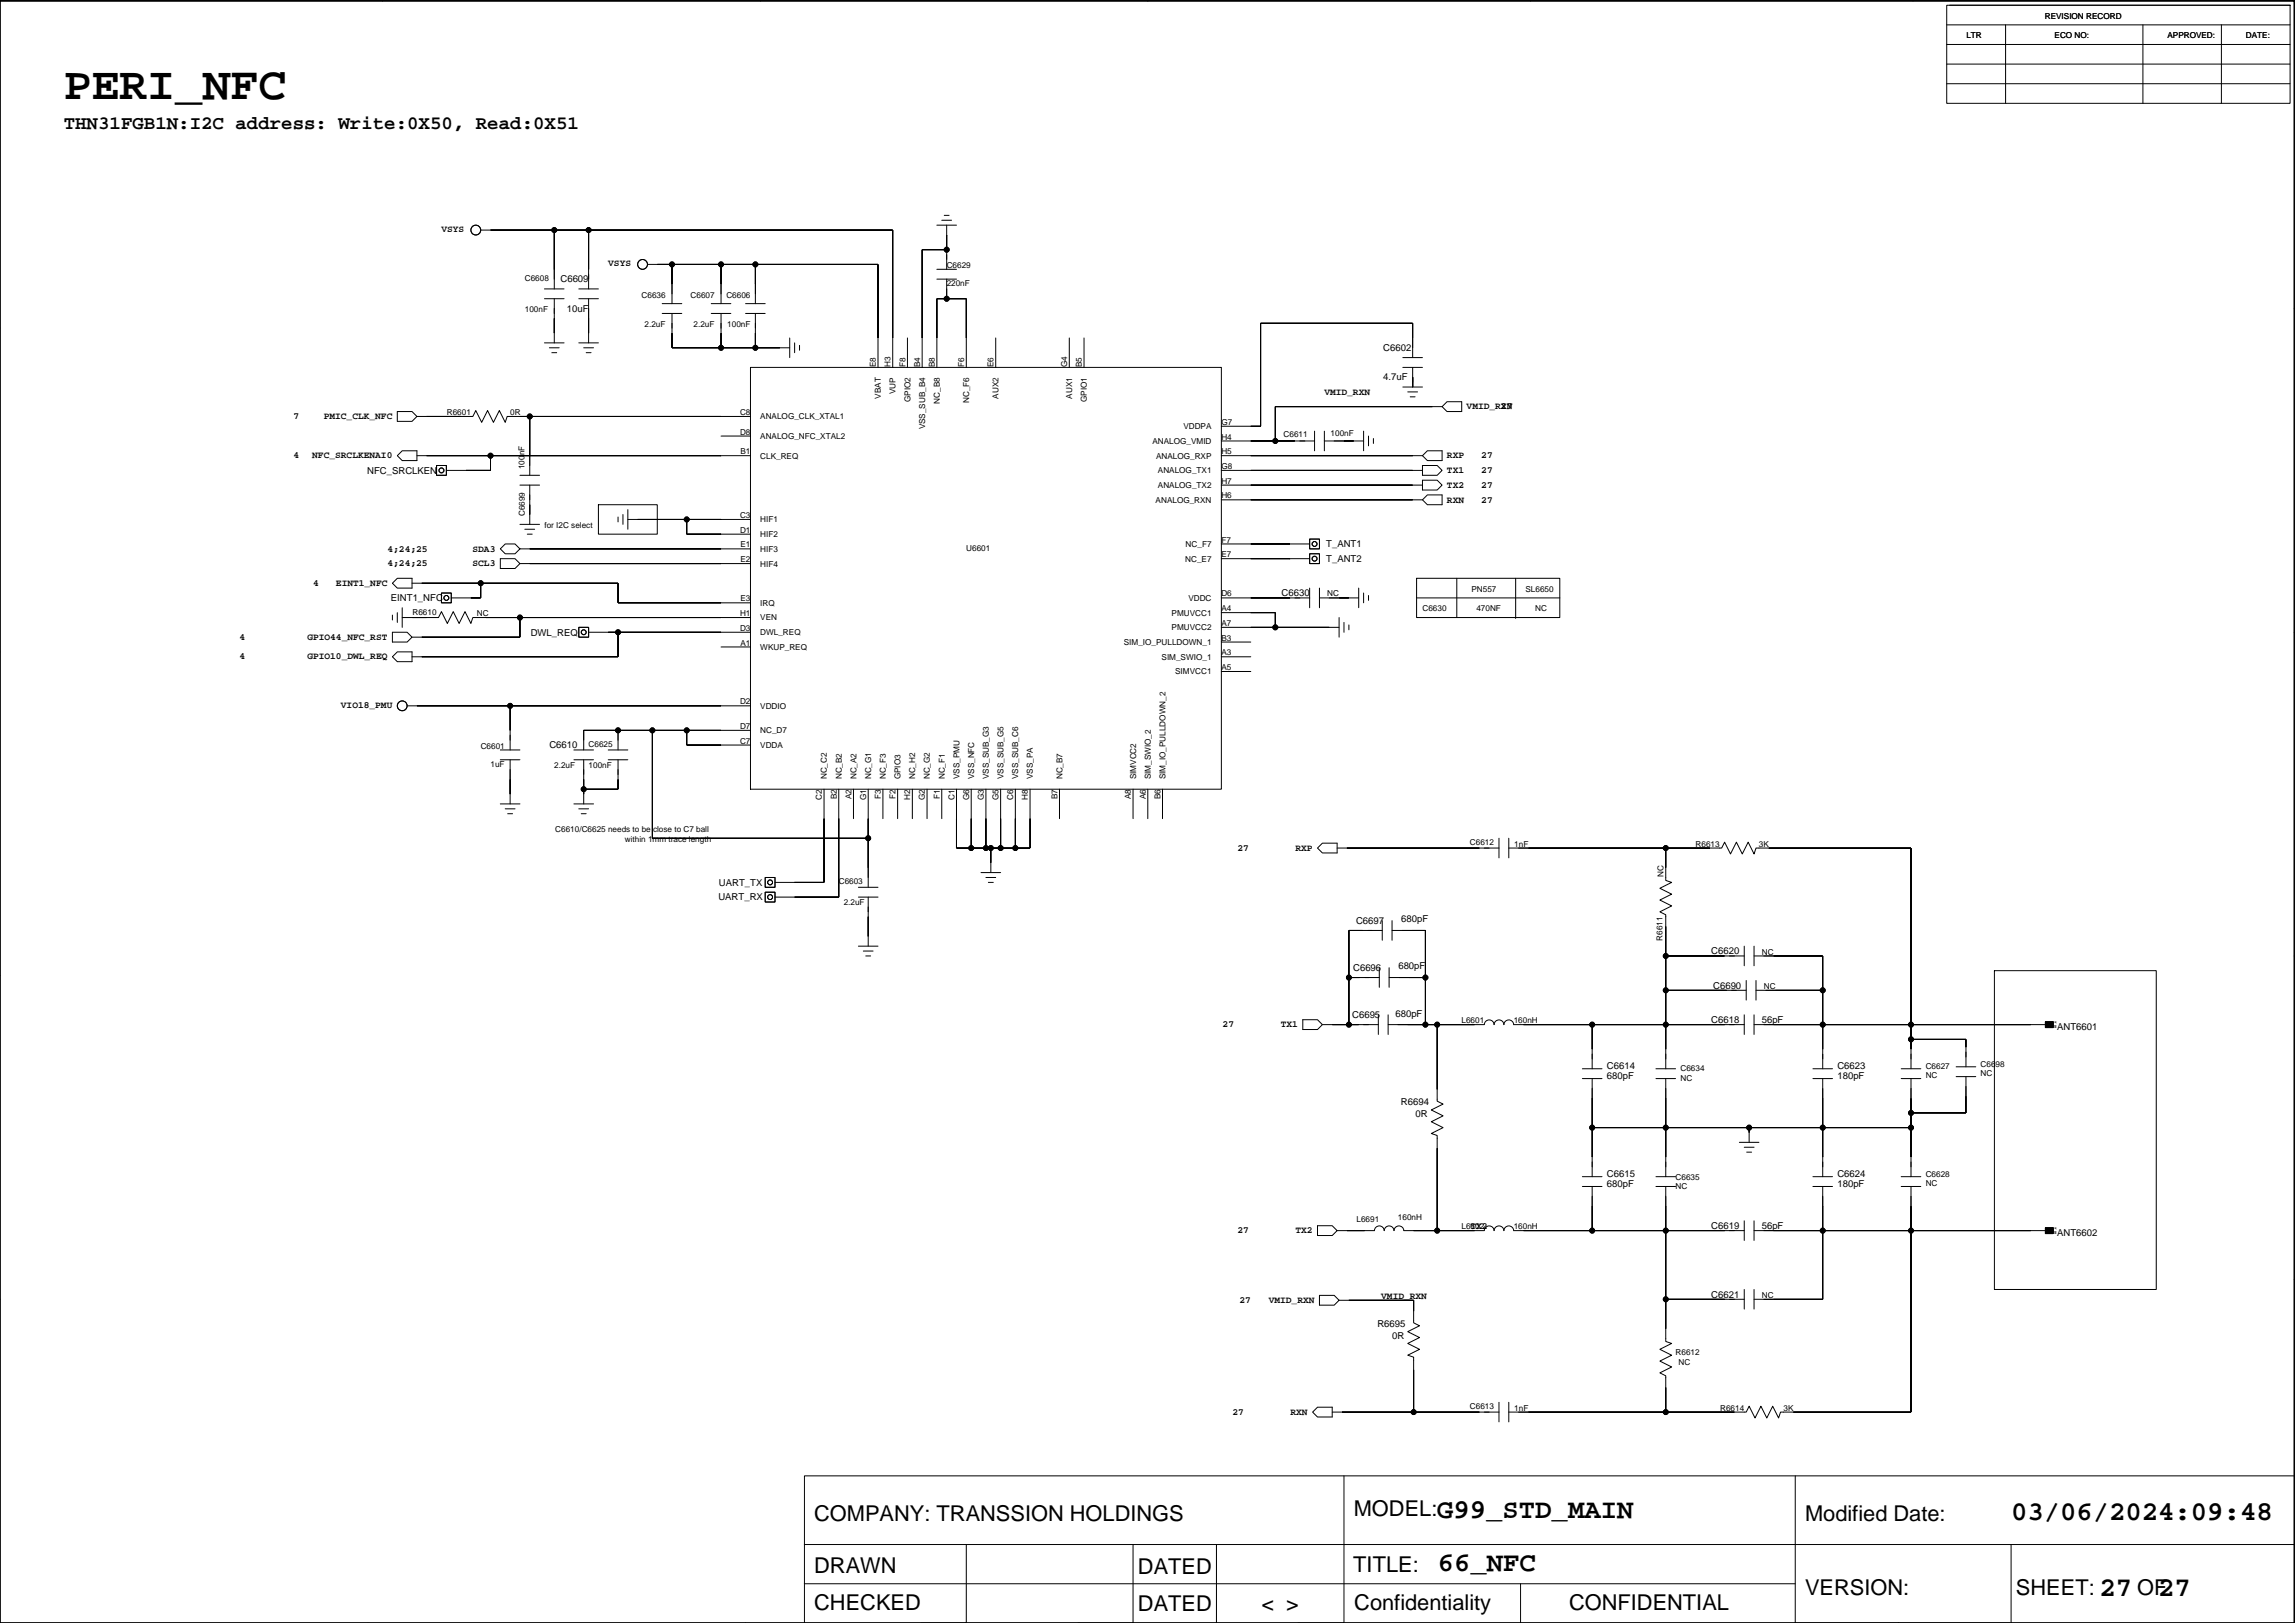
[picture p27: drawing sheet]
<svg xmlns="http://www.w3.org/2000/svg" width="594mm" height="420mm" viewBox="0 0 594 420" stroke-linecap="round" stroke-linejoin="round" font-family="sans-serif">
<defs><g id="words">
<text font-size="12" x="16.5" y="25.7">PERI_NFC</text>
<g font-size="7.1">
<text x="372" y="392.9">G99_STD_MAIN</text>
<text x="520.6" y="393.5">03/06/2024:09:48</text>
<text x="372.2" y="406.8">66_NFC</text>
<text x="543.4" y="413.3">27</text>
<text x="558.7" y="413.3">27</text>
</g>
<g font-size="5.6">
<text x="210.8" y="393.8">COMPANY: TRANSSION HOLDINGS</text>
<text x="350.4" y="392.5">MODEL:</text>
<text x="467.3" y="393.8">Modified Date:</text>
<text x="210.8" y="407.2">DRAWN</text>
<text x="294.6" y="407.3">DATED</text>
<text x="350.3" y="406.8">TITLE:</text>
<text x="467.3" y="412.8">VERSION:</text>
<text x="521.9" y="412.8">SHEET:</text>
<text x="553.2" y="412.8">OF</text>
<text x="210.8" y="416.9">CHECKED</text>
<text x="294.6" y="417">DATED</text>
<text x="326.5" y="417.1">&lt; &gt;</text>
<text x="350.6" y="416.9">Confidentiality</text>
<text x="406.2" y="416.9">CONFIDENTIAL</text>
</g>
<text font-size="4.9" x="16.5" y="33.3">THN31FGB1N:I2C address: Write:0X50, Read:0X51</text>
<g font-size="3.5">
<text x="50.8" y="-1">6</text>
<text x="144.7" y="-.9">5</text>
<text x="250" y="-1">4</text>
<text x="552.6" y="-.9">1</text>
</g>
<g font-size="2.5">
<text x="114.3" y="60">VSYS</text>
<text x="157.4" y="68.9">VSYS</text>
<text x="145.1" y="73.1">C6609</text>
<text x="146.7" y="80.7">10uF</text>
<text x="358.1" y="90.9">C6602</text>
<text x="358.1" y="98.5">4.7uF</text>
<text x="342.8" y="102.3">VMID_RXN</text>
<text x="379.6" y="106">VMID_RXN</text>
<text x="388.5" y="106">27</text>
<text x="76" y="108.5">7</text>
<text x="83.8" y="108.5">PMIC_CLK_NFC</text>
<text x="76" y="118.7">4</text>
<text x="80.8" y="118.7">NFC_SRCLKENAI0</text>
<text x="374.6" y="118.7">RXP</text>
<text x="383.5" y="118.7">27</text>
<text x="95.1" y="122.6">NFC_SRCLKEN</text>
<text x="374.6" y="122.5">TX1</text>
<text x="383.5" y="122.5">27</text>
<text x="374.6" y="126.3">TX2</text>
<text x="374.6" y="130.1">RXN</text>
<text x="383.5" y="126.3">27</text>
<text x="383.5" y="130.1">27</text>
<text x="100.3" y="142.8">4;24;25</text>
<text x="122.3" y="142.8">SDA3</text>
<text x="343.3" y="141.7">T_ANT1</text>
<text x="100.3" y="146.6">4;24;25</text>
<text x="122.3" y="146.6">SCL3</text>
<text x="343.3" y="145.5">T_ANT2</text>
<text x="81" y="151.7">4</text>
<text x="87" y="151.7">EINT1_NFC</text>
<text x="101.2" y="155.6">EINT1_NFC</text>
<text x="331.7" y="154.4">C6630</text>
<text x="62" y="165.6">4</text>
<text x="79.6" y="165.6">GPIO44_NFC_RST</text>
<text x="137.4" y="164.5">DWL_REQ</text>
<text x="62" y="170.7">4</text>
<text x="79.6" y="170.7">GPIO10_DWL_REQ</text>
<text x="88.2" y="183.2">VIO18_PMU</text>
<text x="142.2" y="193.7">C6610</text>
<text x="320.3" y="220.2">27</text>
<text x="335.3" y="220.2">RXP</text>
<text x="186" y="233.1">UART_RX</text>
<text x="186.1" y="229.3">UART_TX</text>
<text x="351" y="239.2">C6697</text>
<text x="362.7" y="238.7">680pF</text>
<text x="350.3" y="251.4">C6696</text>
<text x="362" y="250.8">680pF</text>
<text x="443" y="247.1">C6620</text>
<text x="443.5" y="255.9">C6690</text>
<text x="350" y="263.6">C6695</text>
<text x="361.2" y="263.3">680pF</text>
<text x="316.5" y="265.9">27</text>
<text x="331.5" y="265.9">TX1</text>
<text x="443" y="264.8">C6618</text>
<text x="456" y="264.8">56pF</text>
<text x="532.5" y="266.7">ANT6601</text>
<text x="416" y="279.3">680pF</text>
<text x="416" y="276.7">C6614</text>
<text x="475.6" y="276.7">C6623</text>
<text x="475.6" y="279.3">180pF</text>
<text x="362.6" y="286.1">R6694</text>
<text x="366.4" y="289.2">0R</text>
<text x="416" y="304.7">C6615</text>
<text x="475.6" y="304.7">C6624</text>
<text x="416" y="307.2">680pF</text>
<text x="475.6" y="307.2">180pF</text>
<text x="320.3" y="319.3">27</text>
<text x="335.3" y="319.3">TX2</text>
<text x="380.7" y="318.1">TX2</text>
<text x="443" y="318.2">C6619</text>
<text x="456" y="318.1">56pF</text>
<text x="532.5" y="320.1">ANT6602</text>
<text x="443" y="335.9">C6621</text>
<text x="320.8" y="337.3">27</text>
<text x="328.4" y="337.3">VMID_RXN</text>
<text x="357.6" y="336.2">VMID_RXN</text>
<text x="356.5" y="343.5">R6695</text>
<text x="360.3" y="346.6">0R</text>
<text x="319" y="366.3">27</text>
<text x="334.1" y="366.3">RXN</text>
</g>
<g font-size="2.1">
<text x="529.3" y="4.8">REVISION RECORD</text>
<text x="509" y="9.9">LTR</text>
<text x="531.9" y="9.9">ECO NO:</text>
<text x="561.1" y="9.9">APPROVED:</text>
<text x="581.4" y="9.9">DATE:</text>
<text x="245.1" y="69.3">C6629</text>
<text x="135.9" y="72.8">C6608</text>
<text x="166.1" y="77.1">C6636</text>
<text x="178.8" y="77.1">C6607</text>
<text x="188" y="77.1">C6606</text>
<text x="245.1" y="74.1">220nF</text>
<text x="135.9" y="80.8">100nF</text>
<text x="166.8" y="84.5">2.2uF</text>
<text x="179.5" y="84.5">2.2uF</text>
<text x="188.3" y="84.5">100nF</text>
<text x="226.7" y="95.1" transform="rotate(-90 226.7 95.1)">E8</text>
<text x="230.5" y="95.1" transform="rotate(-90 230.5 95.1)">H3</text>
<text x="234.4" y="95.1" transform="rotate(-90 234.4 95.1)">F8</text>
<text x="238.2" y="95.1" transform="rotate(-90 238.2 95.1)">B4</text>
<text x="242" y="95.1" transform="rotate(-90 242 95.1)">B8</text>
<text x="249.6" y="95.1" transform="rotate(-90 249.6 95.1)">F6</text>
<text x="257.2" y="95.1" transform="rotate(-90 257.2 95.1)">E6</text>
<text x="276.3" y="95.1" transform="rotate(-90 276.3 95.1)">G4</text>
<text x="280.1" y="95.1" transform="rotate(-90 280.1 95.1)">B5</text>
<text x="115.7" y="107.4">R6601</text>
<text x="132" y="107.4">0R</text>
<text x="191.6" y="107.4">C8</text>
<text x="228" y="103.2" transform="rotate(-90 228 103.2)">VBAT</text>
<text x="231.8" y="102" transform="rotate(-90 231.8 102)">VUP</text>
<text x="235.7" y="104.1" transform="rotate(-90 235.7 104.1)">GPIO2</text>
<text x="243.3" y="104.5" transform="rotate(-90 243.3 104.5)">NC_B8</text>
<text x="250.9" y="104.4" transform="rotate(-90 250.9 104.4)">NC_F6</text>
<text x="258.5" y="103.2" transform="rotate(-90 258.5 103.2)">AUX2</text>
<text x="277.6" y="103.2" transform="rotate(-90 277.6 103.2)">AUX1</text>
<text x="281.4" y="104.1" transform="rotate(-90 281.4 104.1)">GPIO1</text>
<text x="191.6" y="112.5">D8</text>
<text x="196.8" y="108.6">ANALOG_CLK_XTAL1</text>
<text x="196.8" y="113.6">ANALOG_NFC_XTAL2</text>
<text x="239.5" y="111.2" transform="rotate(-90 239.5 111.2)">VSS_SUB_B4</text>
<text x="306.3" y="111.1">VDDPA</text>
<text x="316.2" y="113.8">H4</text>
<text x="316.2" y="110">G7</text>
<text x="332.3" y="113.2">C6611</text>
<text x="344.4" y="113">100nF</text>
<text x="191.7" y="117.6">B1</text>
<text x="196.8" y="118.7">CLK_REQ</text>
<text x="298.3" y="114.9">ANALOG_VMID</text>
<text x="299.3" y="118.7">ANALOG_RXP</text>
<text x="316.2" y="117.6">H5</text>
<text x="135.8" y="121.4" transform="rotate(-90 135.8 121.4)">100nF</text>
<text x="299.7" y="122.5">ANALOG_TX1</text>
<text x="316.2" y="125.2">H7</text>
<text x="316.2" y="121.4">G8</text>
<text x="299.2" y="130.2">ANALOG_RXN</text>
<text x="299.7" y="126.3">ANALOG_TX2</text>
<text x="316.2" y="129">H6</text>
<text x="135.9" y="133.6" transform="rotate(-90 135.9 133.6)">C6699</text>
<text x="140.9" y="136.6">for I2C select</text>
<text x="191.6" y="137.9">D1</text>
<text x="191.6" y="134.1">C3</text>
<text x="196.8" y="135.2">HIF1</text>
<text x="191.7" y="141.7">E1</text>
<text x="196.8" y="142.9">HIF3</text>
<text x="196.8" y="139">HIF2</text>
<text x="250.1" y="142.7">U6601</text>
<text x="306.9" y="141.6">NC_F7</text>
<text x="316.2" y="140.4">F7</text>
<text x="191.7" y="145.5">E2</text>
<text x="196.8" y="146.7">HIF4</text>
<text x="306.8" y="145.4">NC_E7</text>
<text x="316.2" y="144.3">E7</text>
<text x="191.7" y="155.7">E3</text>
<text x="307.6" y="155.5">VDDC</text>
<text x="316.2" y="154.4">D6</text>
<text x="343.6" y="154.4">NC</text>
<text x="380.9" y="153.1">PN557</text>
<text x="394.9" y="153.1">SL6650</text>
<text x="106.8" y="159.2">R6610</text>
<text x="123.4" y="159.4">NC</text>
<text x="191.6" y="159.5">H1</text>
<text x="196.8" y="156.8">IRQ</text>
<text x="196.8" y="160.6">VEN</text>
<text x="303.3" y="159.4">PMUVCC1</text>
<text x="316.2" y="158.2">A4</text>
<text x="368.2" y="158.2">C6630</text>
<text x="382.2" y="158.2">470NF</text>
<text x="397.4" y="158.2">NC</text>
<text x="191.6" y="163.3">D3</text>
<text x="191.7" y="167.1">A1</text>
<text x="196.8" y="164.4">DWL_REQ</text>
<text x="290.9" y="167">SIM_IO_PULLDOWN_1</text>
<text x="303.3" y="163.2">PMUVCC2</text>
<text x="316.2" y="165.8">B3</text>
<text x="316.2" y="162">A7</text>
<text x="196.8" y="168.2">WKUP_REQ</text>
<text x="300.7" y="170.8">SIM_SWIO_1</text>
<text x="316.2" y="169.6">A3</text>
<text x="316.2" y="173.5">A5</text>
<text x="304.2" y="174.6">SIMVCC1</text>
<text x="191.6" y="182.3">D2</text>
<text x="196.8" y="183.5">VDDIO</text>
<text x="191.6" y="188.7">D7</text>
<text x="196.8" y="189.8">NC_D7</text>
<text x="124.4" y="193.8">C6601</text>
<text x="152.4" y="193.4">C6625</text>
<text x="191.6" y="192.5">C7</text>
<text x="196.8" y="193.6">VDDA</text>
<text x="127" y="198.5">1uF</text>
<text x="143.5" y="198.9">2.2uF</text>
<text x="152.4" y="198.9">100nF</text>
<text x="214.1" y="201.8" transform="rotate(-90 214.1 201.8)">NC_C2</text>
<text x="217.9" y="201.8" transform="rotate(-90 217.9 201.8)">NC_B2</text>
<text x="221.7" y="201.8" transform="rotate(-90 221.7 201.8)">NC_A2</text>
<text x="225.5" y="201.8" transform="rotate(-90 225.5 201.8)">NC_G1</text>
<text x="229.3" y="201.8" transform="rotate(-90 229.3 201.8)">NC_F3</text>
<text x="233.1" y="201.8" transform="rotate(-90 233.1 201.8)">GPIO3</text>
<text x="236.9" y="201.8" transform="rotate(-90 236.9 201.8)">NC_H2</text>
<text x="240.7" y="201.8" transform="rotate(-90 240.7 201.8)">NC_G2</text>
<text x="244.5" y="201.8" transform="rotate(-90 244.5 201.8)">NC_F1</text>
<text x="248.4" y="201.8" transform="rotate(-90 248.4 201.8)">VSS_PMU</text>
<text x="252.2" y="201.8" transform="rotate(-90 252.2 201.8)">VSS_NFC</text>
<text x="256" y="201.8" transform="rotate(-90 256 201.8)">VSS_SUB_G3</text>
<text x="259.8" y="201.8" transform="rotate(-90 259.8 201.8)">VSS_SUB_G5</text>
<text x="263.6" y="201.8" transform="rotate(-90 263.6 201.8)">VSS_SUB_C6</text>
<text x="267.4" y="201.8" transform="rotate(-90 267.4 201.8)">VSS_PA</text>
<text x="275" y="201.8" transform="rotate(-90 275 201.8)">NC_B7</text>
<text x="294.1" y="201.8" transform="rotate(-90 294.1 201.8)">SIMVCC2</text>
<text x="297.9" y="201.8" transform="rotate(-90 297.9 201.8)">SIM_SWIO_2</text>
<text x="301.7" y="201.8" transform="rotate(-90 301.7 201.8)">SIM_IO_PULLDOWN_2</text>
<text x="212.8" y="207" transform="rotate(-90 212.8 207)">C2</text>
<text x="216.6" y="206.9" transform="rotate(-90 216.6 206.9)">B2</text>
<text x="220.4" y="206.9" transform="rotate(-90 220.4 206.9)">A2</text>
<text x="224.2" y="207.1" transform="rotate(-90 224.2 207.1)">G1</text>
<text x="228" y="206.8" transform="rotate(-90 228 206.8)">F3</text>
<text x="231.8" y="206.8" transform="rotate(-90 231.8 206.8)">F2</text>
<text x="235.6" y="207" transform="rotate(-90 235.6 207)">H2</text>
<text x="239.4" y="207.1" transform="rotate(-90 239.4 207.1)">G2</text>
<text x="243.2" y="206.8" transform="rotate(-90 243.2 206.8)">F1</text>
<text x="247.1" y="207" transform="rotate(-90 247.1 207)">C1</text>
<text x="250.9" y="207.1" transform="rotate(-90 250.9 207.1)">G6</text>
<text x="254.7" y="207.1" transform="rotate(-90 254.7 207.1)">G3</text>
<text x="258.5" y="207.1" transform="rotate(-90 258.5 207.1)">G5</text>
<text x="262.3" y="207" transform="rotate(-90 262.3 207)">C6</text>
<text x="266.1" y="207" transform="rotate(-90 266.1 207)">H8</text>
<text x="273.7" y="206.9" transform="rotate(-90 273.7 206.9)">B7</text>
<text x="292.8" y="206.9" transform="rotate(-90 292.8 206.9)">A8</text>
<text x="296.6" y="206.9" transform="rotate(-90 296.6 206.9)">A6</text>
<text x="300.4" y="206.9" transform="rotate(-90 300.4 206.9)">B6</text>
<text x="143.8" y="215.4">C6610/C6625 needs to be close to C7 ball</text>
<text x="161.8" y="217.9">within 1mm trace length</text>
<text x="380.5" y="218.8">C6612</text>
<text x="392" y="219.2">1nF</text>
<text x="438.9" y="219.2">R6613</text>
<text x="455.3" y="219.2">3K</text>
<text x="430.6" y="226.9" transform="rotate(-90 430.6 226.9)">NC</text>
<text x="217.1" y="229">C6603</text>
<text x="218.4" y="234.4">2.2uF</text>
<text x="430.3" y="243.6" transform="rotate(-90 430.3 243.6)">R6611</text>
<text x="456.1" y="247.1">NC</text>
<text x="456.6" y="256">NC</text>
<text x="378.3" y="264.9">L6601</text>
<text x="391.8" y="264.9">160nH</text>
<text x="435" y="279.8">NC</text>
<text x="435" y="277.2">C6634</text>
<text x="498.5" y="279">NC</text>
<text x="498.5" y="276.8">C6627</text>
<text x="512.7" y="278.5">NC</text>
<text x="512.7" y="276.3">C6698</text>
<text x="433.7" y="305.5">C6635</text>
<text x="498.5" y="304.7">C6628</text>
<text x="433.7" y="307.7">NC</text>
<text x="498.5" y="306.9">NC</text>
<text x="351.2" y="316.4">L6691</text>
<text x="361.9" y="315.9">160nH</text>
<text x="378.3" y="318.2">L6602</text>
<text x="391.8" y="318.2">160nH</text>
<text x="456.1" y="336">NC</text>
<text x="433.7" y="350.9">R6612</text>
<text x="434.5" y="353.4">NC</text>
<text x="380.5" y="364.8">C6613</text>
<text x="392" y="365.2">1nF</text>
<text x="445.3" y="365.2">R6614</text>
<text x="461.7" y="365.2">3K</text>
</g>
<g font-size=".7">
<text x="532.3" y="266" transform="rotate(-90 532.3 266)">H1.4</text>
<text x="532.3" y="319.3" transform="rotate(-90 532.3 319.3)">H1.4</text>
</g>
</g></defs>
<g fill="none" stroke="#000" stroke-width=".26">
<path d="M99 0v.3M196.8 0v.3M297.1 0v.3M396.1 0v.3M495.2 0v.3M0 .1h594v420.1h-594zM0 .3h593.9v419.9h-593.9zM503.9 1.4h88.9v25.4h-88.9zM503.9 16.6h88.9M503.9 11.5h88.9M503.9 6.4h88.9M504.7 1.4h88.1"/>
<path d="M519.2 6.4v20.4M554.7 6.4v20.4M575 6.4v20.4M503.9 21.7h88.9M124.4 59.6h106.7v35.5M127 59.6h.1M143.5 59.6v15.2M152.4 59.6v15.2M242.5 58.3h5.1M243.8 57h2.5M244.4 55.8h1.3M245.1 58.3v11.4"/>
<path d="M140.9 77.3h5.1M140.9 74.8h5.1M143.5 77.3v11.5M149.8 77.3h5.1M149.8 74.8h5.1M152.4 77.3v11.5M167.6 68.4h59.7v26.7M170.1 68.4h.1M171.4 78.6h5.1M174 68.4v10.2M184.1 78.6h5.1M186.6 68.4v10.2"/>
<path d="M193 78.6h5.1M195.5 68.4v10.2M242.5 69.7h5.1M242.5 72.3h5.1M245.1 60.8h.1M245.1 64.6h.1M245.1 77.3h.1M245.1 72.3v5M245.1 64.6h-6.4v30.5M593.9 79.9h.2M-.1 85h.1M140.9 88.8h5.1"/>
<path d="M142.2 90h2.5M142.8 91.3h1.3M143.5 86.2h.1M149.8 88.8h5.1M151.1 90h2.5M151.7 91.3h1.3M152.4 86.2h.1M171.4 81.1h5.1M174 81.1v8.9h30.4M184.1 81.1h5.1M186.6 81.1v8.9M193 81.1h5.1"/>
<path d="M194.3 95.1h121.9v109.2h-121.9zM195.5 81.1v8.9M201.9 90h.1M204.4 87.5v5.1M205.7 88.8v2.5M207 89.4v1.3M234.9 87.5v7.6M242.5 95.1v-17.8h7.6v17.8M257.8 87.5v7.6M276.8 87.5v7.6M280.6 87.5v7.6M363.1 95.1h5.1"/>
<path d="M363.1 92.6h5.1M365.7 97.7h.1M365.7 92.6v-8.9h-39.4v26.6h-10.1M365.7 95.1v5.1M102.8 106.5h3.9l1.2 1.3-1.2 1.3h-3.9zM102.8 118l1.3-1.3h3.8v2.5h-3.8zM107.9 107.8h14.5l.8-1.5 1.5 3 1.5-3 1.5 3 1.6-3 1.5 3 .5-1.5h63M107.9 118h86.4M110.5 107.8h.1M110.5 118h.1M127 118v3.8h-11.5M137.1 107.8v15.2"/>
<path d="M186.6 112.9h7.7M316.2 114.2h24.1M316.2 118h52M340.3 111.6v5.1M342.8 114.2h10.2M342.8 111.6v5.1M350.4 114.2h.1M353 111.6v5.1M354.2 112.9v2.5M355.5 113.5v1.3M363.1 100.2h5.1M364.4 101.5h2.5"/>
<path d="M365 102.7h1.3M365.7 118h.1M368.2 118l1.3-1.3h3.8v2.5h-3.8zM370.8 105.3h.1M373.3 105.3l1.3-1.3h3.8v2.5h-3.8zM373.3 105.3h-43.2v8.9M113 120.5h2.5v2.5h-2.5zM134.6 125.6h5.1M134.6 123h5.1M134.6 135.7h5.1M135.9 137h2.5M136.5 138.3h1.3"/>
<path d="M137.1 133.2h.1M137.1 125.6v10.1M154.9 130.7h15.2v7.6h-15.2zM160 133.8v1.3M161.3 133.2v2.5M162.5 134.5h31.8M162.5 131.9v5.1M165.1 134.5h.1M177.8 134.5v3.8h16.5M316.2 121.8h52M316.2 125.6h52M316.2 129.4h52"/>
<path d="M339 139.6h2.6v2.5h-2.6zM365.7 121.8h.1M365.7 125.6h.1M365.7 129.4h.1M368.2 120.5h3.8l1.3 1.3-1.3 1.2h-3.8zM368.2 124.3h3.8l1.3 1.3-1.3 1.3h-3.8zM368.2 129.4l1.3-1.3h3.8v2.6h-3.8zM101.6 151l1.2-1.3h3.9v2.5h-3.9zM101.6 159.2v1.3M102.8 158.6v2.5M104.1 159.9h9.4l.8-1.6 1.5 3.1 1.5-3.1 1.5 3.1 1.6-3.1 1.5 3.1 .5-1.5h71.9M104.1 157.3v5.1"/>
<path d="M106.7 159.9h.1M106.7 151h53.3v5.1h34.3M109.2 151h.1M114.3 153.5h2.5v2.6h-2.5zM124.4 151v3.8h-7.6M129.5 144.6h3.8l1.3 1.3-1.3 1.3h-3.8zM134.6 142.1l-1.3 1.3h-2.5l-1.3-1.3 1.3-1.3h2.5l1.3 1.3h59.7M134.6 159.9v5h-27.9M134.6 145.9h59.7M137.1 142.1h.1M137.1 145.9h.1M316.2 154.8h22.8"/>
<path d="M316.2 158.6h13.9v3.8M316.2 140.8h22.8M316.2 144.6h22.8M339 143.4h2.6v2.5h-2.6zM339 152.2v5.1M341.6 154.8h10.1M341.6 152.2v5.1M346.6 159.9v5M349.2 154.8h.1M351.7 152.2v5.1M353 153.5v2.6M354.2 154.2v1.2"/>
<path d="M366.7 149.7h37.1v10.2h-37.1zM366.7 154.8h37.1M377.1 149.7v10.2M392.3 149.7v10.4M-.1 168.8h.1M101.6 163.7h3.8l1.3 1.2-1.3 1.3h-3.8zM101.6 170l1.2-1.2h3.9v2.5h-3.9zM109.2 164.9h.1M109.2 170h.1M149.8 162.4h2.6v2.5h-2.6zM152.4 163.7h41.9M160 163.7v6.3h-53.3"/>
<path d="M186.6 167.5h7.7M316.2 170h7.6M316.2 162.4h30.4M316.2 173.8h7.6M316.2 166.2h7.6M344.1 162.4h.1M347.9 161.1v2.6M349.2 161.8v1.2M593.9 163.7h.2M105.4 182.7h88.9M107.9 182.7h.1M129.5 196.7h5.1"/>
<path d="M129.5 194.1h5.1M132.1 182.7v11.4M132.1 196.7v11.4M148.6 196.7h5M148.6 194.1h5M151.1 196.7v11.4M157.4 196.7h5.1M157.4 194.1h5.1M160 189.1h.1M160 189.1v5M160 196.7v7.6h-8.9M168.9 189.1v27.9h55.8"/>
<path d="M177.8 189.1v3.8h16.5M194.3 189.1h-43.2v5M129.5 208.1h5.1M130.8 209.4h2.5M131.4 210.7h1.3M132.1 205.6h.1M148.6 208.1h5M149.8 209.4h2.6M150.5 210.7h1.2M151.1 205.6h.1M213.3 204.3v24.1h-12.7M217.1 204.3v27.9h-16.5"/>
<path d="M220.9 204.3v7.6M224.7 204.3v25.4M228.5 204.3v7.6M232.4 204.3v7.6M236.2 204.3v7.6M240 204.3v7.6M243.8 204.3v7.6M247.6 204.3v15.2h19v-15.2M251.4 204.3v15.2M255.2 204.3v15.2M256.5 219.5v6.4M259 204.3v15.2"/>
<path d="M262.8 204.3v15.2M274.3 204.3v7.6M293.3 204.3v7.6M297.1 204.3v7.6M300.9 204.3v7.6M342.3 218.3h3.8v2.5h-3.8l-1.3-1.3zM346.1 219.5h41.9M348.7 219.5h.1M388 217v5.1M390.6 219.5h55.1l.7-1.5 1.6 3.1 1.5-3.1 1.5 3.1 1.5-3.1 1.5 3.1 .6-1.6h40.1v57.2M390.6 217v5.1M431.2 219.5v8.4l1.5 .5-3 1.6 3 1.5-3 1.5 3 1.5-3 1.6 1.5 .7v39.9"/>
<path d="M198.1 227.2h2.5v2.5h-2.5zM198.1 231h2.5v2.5h-2.5zM222.2 232.2h5.1M222.2 229.7h5.1M224.7 232.2v12.7M253.9 225.9h5.1M255.2 227.2h2.6M255.8 228.4h1.3M256.5 223.4h.1M357.8 238.3v5.1M360.3 238.3v5.1M-.1 252.6h.1"/>
<path d="M222.2 244.9h5.1M223.5 246.2h2.5M224.1 247.5h1.3M224.7 242.4h.1M349.2 253.1h7.8M357 250.5v5.1M357.8 240.9h-8.6v24.4M359.6 253.1h9.4M359.6 250.5v5.1M360.3 240.9h8.7v24.4M431.2 247.5h20.3M431.2 256.4h20.8"/>
<path d="M451.5 244.9v5.1M452 253.8v5.1M454 247.5h17.8v29.2M454 244.9v5.1M454.6 256.4h17.2M454.6 253.8v5.1M516.3 251.3h41.9v82.5h-41.9zM593.9 247.5h.2M337.2 264h3.8l1.3 1.3-1.3 1.2h-3.8zM342.3 265.3h14.5M344.9 265.3h.1M356.8 262.7v5.1"/>
<path d="M359.3 265.3h24.9a1.27 1.27 0 0 1 1.3-1.3 1.27 1.27 0 0 1 1.3 1.3 1.27 1.27 0 0 1 1.2-1.3 1.27 1.27 0 0 1 1.3 1.3 1.27 1.27 0 0 1 1.3-1.3 1.27 1.27 0 0 1 1.2 1.3h59.7M359.3 262.7v5.1M372 265.3v19.8l1.5 .7-3 1.5 3 1.6-3 1.5 3 1.5-3 1.5 1.5 .5v24.7M409.6 276.7h5.1M409.6 279.2h5.1M412.1 265.3v11.4M412.1 279.2v25.4M428.7 276.7h5M428.7 279.2h5M431.2 279.2v25.4M451.5 262.7v5.1M454 265.3h76.7"/>
<path d="M454 262.7v5.1M469.3 276.7h5.1M469.3 279.2h5.1M471.8 279.2v25.4M492.1 276.7h5.1M492.1 279.2h5.1M494.7 279.2v25.4M494.7 269.1h14.2v7.1M506.4 276.2h5M506.4 278.7h5M508.9 278.7v9.4h-14.2M529.5 264.5h2v1.5h-2z"/>
<path d="M412.1 291.9h82.6M450.2 295.7h5.1M451.5 297h2.5M452.1 298.3h1.3M452.8 293.2h.1M452.8 291.9v3.8M341 317.3h3.9l1.2 1.3-1.2 1.3h-3.9zM346.1 318.6h9.7a1.27 1.27 0 0 1 1.2-1.2 1.27 1.27 0 0 1 1.3 1.2 1.27 1.27 0 0 1 1.3-1.2 1.27 1.27 0 0 1 1.3 1.2 1.27 1.27 0 0 1 1.2-1.2 1.27 1.27 0 0 1 1.3 1.2h20.8a1.27 1.27 0 0 1 1.3-1.2 1.27 1.27 0 0 1 1.3 1.2 1.27 1.27 0 0 1 1.2-1.2 1.27 1.27 0 0 1 1.3 1.2 1.27 1.27 0 0 1 1.3-1.2 1.27 1.27 0 0 1 1.2 1.2h59.7M348.7 318.6h.1M409.6 304.6h5.1M409.6 307.2h5.1M412.1 307.2v11.4"/>
<path d="M428.7 304.6h5M428.7 307.2h5M431.2 307.2v40.1l1.5 .5-3 1.5 3 1.5-3 1.6 3 1.5-3 1.5 1.5 .8v9.4M451.5 316v5.1M454 318.6h76.7M454 316v5.1M469.3 304.6h5.1M469.3 307.2h5.1M471.8 307.2v29.2h-17.8M492.1 304.6h5.1M492.1 307.2h5.1M494.7 307.2v58.4h-33.8l-.5 1.5-1.5-3.1-1.6 3.1-1.5-3.1-1.5 3.1-1.5-3.1-.8 1.6h-61.4"/>
<path d="M529.5 317.8h2v1.5h-2zM-.1 336.4h.1M341.6 335.3h3.8l1.2 1.3-1.2 1.3h-3.8zM346.6 336.6h19.3v5.9l1.6 .7-3.1 1.5 3.1 1.6-3.1 1.5 3.1 1.5-3.1 1.5 1.5 .5v14.3M349.2 336.6h.1M431.2 336.4h20.3M451.5 333.8v5.1M454 333.8v5.1M593.9 331.3h.2M339.8 365.6l1.2-1.3h3.9v2.5h-3.9zM344.9 365.6h43.1M347.4 365.6h.1"/>
<path d="M388 363v5.1M390.6 363v5.1M208.2 399.8h385.7M250.1 399.8v20.4h-11.6M293.3 399.8v20.4h-14.2M314.9 399.8v20.4M347.9 382.1v38.1h-11.9M464.7 382.1v38.1h55.6M520.6 399.8v20.4M593.9 382.1h-385.7v38.1M208.2 410h256.5M393.6 410v10.2"/>
<path d="M95.2 420.2h.1M193 420.2h.1M293.3 420.2h.1M491.4 420.2h.1"/>
<circle cx="123.2" cy="59.6" r="1.27"/>
<circle cx="143.5" cy="59.6" r=".63"/>
<circle cx="152.4" cy="59.6" r=".63"/>
<circle cx="166.3" cy="68.4" r="1.27"/>
<circle cx="174" cy="68.4" r=".63"/>
<circle cx="186.6" cy="68.4" r=".63"/>
<circle cx="195.5" cy="68.4" r=".63"/>
<circle cx="245.1" cy="64.6" r=".63"/>
<circle cx="245.1" cy="77.3" r=".63"/>
<circle cx="186.6" cy="90" r=".63"/>
<circle cx="195.5" cy="90" r=".63"/>
<circle cx="127" cy="118" r=".63"/>
<circle cx="137.1" cy="107.8" r=".63"/>
<circle cx="330.1" cy="114.2" r=".63"/>
<circle cx="114.3" cy="121.8" r=".63"/>
<circle cx="177.8" cy="134.5" r=".63"/>
<circle cx="115.5" cy="154.8" r=".63"/>
<circle cx="124.4" cy="151" r=".63"/>
<circle cx="134.6" cy="159.9" r=".63"/>
<circle cx="340.3" cy="140.8" r=".63"/>
<circle cx="340.3" cy="144.6" r=".63"/>
<circle cx="151.1" cy="163.7" r=".63"/>
<circle cx="160" cy="163.7" r=".63"/>
<circle cx="330.1" cy="162.4" r=".63"/>
<circle cx="104.1" cy="182.7" r="1.27"/>
<circle cx="132" cy="182.7" r=".63"/>
<circle cx="160" cy="189.1" r=".63"/>
<circle cx="168.9" cy="189.1" r=".63"/>
<circle cx="177.8" cy="189.1" r=".63"/>
<circle cx="151.1" cy="204.3" r=".63"/>
<circle cx="224.7" cy="217" r=".63"/>
<circle cx="251.4" cy="219.5" r=".63"/>
<circle cx="255.2" cy="219.5" r=".63"/>
<circle cx="256.5" cy="219.5" r=".63"/>
<circle cx="259" cy="219.5" r=".63"/>
<circle cx="262.8" cy="219.5" r=".63"/>
<circle cx="431.2" cy="219.5" r=".63"/>
<circle cx="199.3" cy="228.4" r=".63"/>
<circle cx="199.3" cy="232.2" r=".63"/>
<circle cx="349.2" cy="253.1" r=".63"/>
<circle cx="369" cy="253.1" r=".63"/>
<circle cx="431.2" cy="256.4" r=".63"/>
<circle cx="431.2" cy="247.5" r=".63"/>
<circle cx="471.8" cy="256.4" r=".63"/>
<circle cx="349.2" cy="265.3" r=".63"/>
<circle cx="369" cy="265.3" r=".63"/>
<circle cx="372" cy="265.3" r=".63"/>
<circle cx="412.1" cy="265.3" r=".63"/>
<circle cx="431.2" cy="265.3" r=".63"/>
<circle cx="471.8" cy="265.3" r=".63"/>
<circle cx="494.7" cy="265.3" r=".63"/>
<circle cx="494.7" cy="269.1" r=".63"/>
<circle cx="412.1" cy="291.9" r=".63"/>
<circle cx="431.2" cy="291.9" r=".63"/>
<circle cx="452.8" cy="291.9" r=".63"/>
<circle cx="471.8" cy="291.9" r=".63"/>
<circle cx="494.7" cy="291.9" r=".63"/>
<circle cx="494.7" cy="288.1" r=".63"/>
<circle cx="372" cy="318.6" r=".63"/>
<circle cx="412.1" cy="318.6" r=".63"/>
<circle cx="431.2" cy="318.6" r=".63"/>
<circle cx="471.8" cy="318.6" r=".63"/>
<circle cx="494.7" cy="318.6" r=".63"/>
<circle cx="431.2" cy="336.4" r=".63"/>
<circle cx="365.9" cy="365.6" r=".63"/>
<circle cx="431.2" cy="365.6" r=".63"/>
</g>
<g fill="#000" stroke="#000" stroke-width=".26">
<path d="M127 59.6h16.5z" fill-rule="evenodd"/>
<path d="M143.5 59.6v10.1z" fill-rule="evenodd"/>
<path d="M152.4 59.6v10.1z" fill-rule="evenodd"/>
<path d="M143.5 59.6h8.9z" fill-rule="evenodd"/>
<path d="M152.4 59.6h78.7z" fill-rule="evenodd"/>
<path d="M231.1 59.6v27.9z" fill-rule="evenodd"/>
<path d="M170.1 68.4h3.9z" fill-rule="evenodd"/>
<path d="M174 68.4v5.1z" fill-rule="evenodd"/>
<path d="M186.6 68.4v5.1z" fill-rule="evenodd"/>
<path d="M174 68.4h12.6z" fill-rule="evenodd"/>
<path d="M186.6 68.4h8.9z" fill-rule="evenodd"/>
<path d="M195.5 68.4v5.1z" fill-rule="evenodd"/>
<path d="M195.5 68.4h31.8z" fill-rule="evenodd"/>
<path d="M227.3 68.4v19.1z" fill-rule="evenodd"/>
<path d="M238.7 64.6v22.9z" fill-rule="evenodd"/>
<path d="M242.5 77.3v10.2z" fill-rule="evenodd"/>
<path d="M245.1 60.8v3.8z" fill-rule="evenodd"/>
<path d="M238.7 64.6h6.4z" fill-rule="evenodd"/>
<path d="M242.5 77.3h2.6z" fill-rule="evenodd"/>
<path d="M245.1 77.3h5z" fill-rule="evenodd"/>
<path d="M250.1 77.3v10.2z" fill-rule="evenodd"/>
<path d="M143.5 82.4v3.8z" fill-rule="evenodd"/>
<path d="M152.4 82.4v3.8z" fill-rule="evenodd"/>
<path d="M174 86.2v3.8z" fill-rule="evenodd"/>
<path d="M186.6 86.2v3.8z" fill-rule="evenodd"/>
<path d="M174 90h12.6z" fill-rule="evenodd"/>
<path d="M195.5 86.2v3.8z" fill-rule="evenodd"/>
<path d="M186.6 90h8.9z" fill-rule="evenodd"/>
<path d="M195.5 90h6.4z" fill-rule="evenodd"/>
<path d="M326.3 83.7v26.6z" fill-rule="evenodd"/>
<path d="M365.7 97.7v2.5z" fill-rule="evenodd"/>
<path d="M365.7 83.7v3.8z" fill-rule="evenodd"/>
<path d="M326.3 83.7h39.4z" fill-rule="evenodd"/>
<path d="M110.5 107.8h8.9z" fill-rule="evenodd"/>
<path d="M127 118v3.8z" fill-rule="evenodd"/>
<path d="M110.5 118h16.5z" fill-rule="evenodd"/>
<path d="M137.1 107.8v10.2z" fill-rule="evenodd"/>
<path d="M134.6 107.8h2.5z" fill-rule="evenodd"/>
<path d="M127 118h59.6z" fill-rule="evenodd"/>
<path d="M137.1 107.8h49.5z" fill-rule="evenodd"/>
<path d="M323.8 110.3h2.5z" fill-rule="evenodd"/>
<path d="M330.1 105.3v8.9z" fill-rule="evenodd"/>
<path d="M323.8 114.2h6.3z" fill-rule="evenodd"/>
<path d="M330.1 114.2h5.1z" fill-rule="evenodd"/>
<path d="M347.9 114.2h2.5z" fill-rule="evenodd"/>
<path d="M323.8 118h41.9z" fill-rule="evenodd"/>
<path d="M330.1 105.3h40.7z" fill-rule="evenodd"/>
<path d="M120.6 121.8h6.4z" fill-rule="evenodd"/>
<path d="M137.1 130.7v2.5z" fill-rule="evenodd"/>
<path d="M177.8 134.5v3.8z" fill-rule="evenodd"/>
<path d="M165.1 134.5h12.7z" fill-rule="evenodd"/>
<path d="M177.8 134.5h8.8z" fill-rule="evenodd"/>
<path d="M177.8 138.3h8.8z" fill-rule="evenodd"/>
<path d="M323.8 129.4h41.9z" fill-rule="evenodd"/>
<path d="M323.8 121.8h41.9z" fill-rule="evenodd"/>
<path d="M323.8 125.6h41.9z" fill-rule="evenodd"/>
<path d="M106.7 159.9h3.8z" fill-rule="evenodd"/>
<path d="M124.4 151v3.8z" fill-rule="evenodd"/>
<path d="M121.9 154.8h2.5z" fill-rule="evenodd"/>
<path d="M109.2 151h15.2z" fill-rule="evenodd"/>
<path d="M134.6 159.9v5z" fill-rule="evenodd"/>
<path d="M125.7 159.9h8.9z" fill-rule="evenodd"/>
<path d="M160 151v5.1z" fill-rule="evenodd"/>
<path d="M124.4 151h35.6z" fill-rule="evenodd"/>
<path d="M160 156.1h26.6z" fill-rule="evenodd"/>
<path d="M134.6 159.9h52z" fill-rule="evenodd"/>
<path d="M137.1 142.1h49.5z" fill-rule="evenodd"/>
<path d="M137.1 145.9h49.5z" fill-rule="evenodd"/>
<path d="M330.1 158.6v3.8z" fill-rule="evenodd"/>
<path d="M323.8 158.6h6.3z" fill-rule="evenodd"/>
<path d="M323.8 140.8h10.1z" fill-rule="evenodd"/>
<path d="M323.8 144.6h10.1z" fill-rule="evenodd"/>
<path d="M323.8 154.8h10.1z" fill-rule="evenodd"/>
<path d="M346.6 154.8h2.6z" fill-rule="evenodd"/>
<path d="M109.2 164.9h25.4z" fill-rule="evenodd"/>
<path d="M157.4 163.7h2.6z" fill-rule="evenodd"/>
<path d="M160 163.7v6.3z" fill-rule="evenodd"/>
<path d="M109.2 170h50.8z" fill-rule="evenodd"/>
<path d="M160 163.7h26.6z" fill-rule="evenodd"/>
<path d="M323.8 162.4h6.3z" fill-rule="evenodd"/>
<path d="M330.1 162.4h14z" fill-rule="evenodd"/>
<path d="M107.9 182.7h24.2z" fill-rule="evenodd"/>
<path d="M132.1 182.7v6.4z" fill-rule="evenodd"/>
<path d="M151.1 189.1h8.9z" fill-rule="evenodd"/>
<path d="M160 189.1h8.9z" fill-rule="evenodd"/>
<path d="M168.9 189.1v27.9z" fill-rule="evenodd"/>
<path d="M177.8 189.1v3.8z" fill-rule="evenodd"/>
<path d="M168.9 189.1h8.9z" fill-rule="evenodd"/>
<path d="M132.1 182.7h54.5z" fill-rule="evenodd"/>
<path d="M177.8 192.9h8.8z" fill-rule="evenodd"/>
<path d="M177.8 189.1h8.8z" fill-rule="evenodd"/>
<path d="M132.1 201.8v3.8z" fill-rule="evenodd"/>
<path d="M151.1 204.3v1.3z" fill-rule="evenodd"/>
<path d="M151.1 201.8v2.5z" fill-rule="evenodd"/>
<path d="M160 201.8v2.5z" fill-rule="evenodd"/>
<path d="M151.1 204.3h8.9z" fill-rule="evenodd"/>
<path d="M213.3 211.9v16.5z" fill-rule="evenodd"/>
<path d="M217.1 211.9v20.3z" fill-rule="evenodd"/>
<path d="M224.7 211.9v5.1z" fill-rule="evenodd"/>
<path d="M224.7 217v7.6z" fill-rule="evenodd"/>
<path d="M168.9 217h55.8z" fill-rule="evenodd"/>
<path d="M247.6 211.9v7.6z" fill-rule="evenodd"/>
<path d="M247.6 219.5h3.8z" fill-rule="evenodd"/>
<path d="M251.4 211.9v7.6z" fill-rule="evenodd"/>
<path d="M251.4 219.5h3.8z" fill-rule="evenodd"/>
<path d="M255.2 211.9v7.6z" fill-rule="evenodd"/>
<path d="M255.2 219.5h1.3z" fill-rule="evenodd"/>
<path d="M256.5 219.5v3.9z" fill-rule="evenodd"/>
<path d="M256.5 219.5h2.5z" fill-rule="evenodd"/>
<path d="M259 211.9v7.6z" fill-rule="evenodd"/>
<path d="M259 219.5h3.8z" fill-rule="evenodd"/>
<path d="M262.8 211.9v7.6z" fill-rule="evenodd"/>
<path d="M262.8 219.5h3.8z" fill-rule="evenodd"/>
<path d="M266.6 211.9v7.6z" fill-rule="evenodd"/>
<path d="M348.7 219.5h34.2z" fill-rule="evenodd"/>
<path d="M431.2 219.5v5.1z" fill-rule="evenodd"/>
<path d="M395.6 219.5h35.6z" fill-rule="evenodd"/>
<path d="M431.2 219.5h11.4z" fill-rule="evenodd"/>
<path d="M457.9 219.5h36.8z" fill-rule="evenodd"/>
<path d="M494.7 219.5v45.8z" fill-rule="evenodd"/>
<path d="M205.7 228.4h7.6z" fill-rule="evenodd"/>
<path d="M205.7 232.2h11.4z" fill-rule="evenodd"/>
<path d="M224.7 237.3v5.1z" fill-rule="evenodd"/>
<path d="M431.2 239.9v7.6z" fill-rule="evenodd"/>
<path d="M349.2 253.1v12.2z" fill-rule="evenodd"/>
<path d="M349.2 240.9v12.2z" fill-rule="evenodd"/>
<path d="M349.2 253.1h2.8z" fill-rule="evenodd"/>
<path d="M349.2 240.9h3.5z" fill-rule="evenodd"/>
<path d="M364.7 253.1h4.3z" fill-rule="evenodd"/>
<path d="M369 253.1v12.2z" fill-rule="evenodd"/>
<path d="M369 240.9v12.2z" fill-rule="evenodd"/>
<path d="M365.4 240.9h3.6z" fill-rule="evenodd"/>
<path d="M431.2 256.4v8.9z" fill-rule="evenodd"/>
<path d="M431.2 247.5v8.9z" fill-rule="evenodd"/>
<path d="M431.2 247.5h15.2z" fill-rule="evenodd"/>
<path d="M431.2 256.4h15.7z" fill-rule="evenodd"/>
<path d="M459.6 256.4h12.2z" fill-rule="evenodd"/>
<path d="M459.1 247.5h12.7z" fill-rule="evenodd"/>
<path d="M471.8 247.5v8.9z" fill-rule="evenodd"/>
<path d="M471.8 256.4v8.9z" fill-rule="evenodd"/>
<path d="M344.9 265.3h4.3z" fill-rule="evenodd"/>
<path d="M349.2 265.3h2.5z" fill-rule="evenodd"/>
<path d="M364.4 265.3h4.6z" fill-rule="evenodd"/>
<path d="M372 265.3v16.7z" fill-rule="evenodd"/>
<path d="M369 265.3h3z" fill-rule="evenodd"/>
<path d="M372 265.3h9.7z" fill-rule="evenodd"/>
<path d="M412.1 265.3v6.3z" fill-rule="evenodd"/>
<path d="M394.4 265.3h17.7z" fill-rule="evenodd"/>
<path d="M431.2 265.3v6.3z" fill-rule="evenodd"/>
<path d="M412.1 265.3h19.1z" fill-rule="evenodd"/>
<path d="M431.2 265.3h15.2z" fill-rule="evenodd"/>
<path d="M471.8 265.3v6.3z" fill-rule="evenodd"/>
<path d="M459.1 265.3h12.7z" fill-rule="evenodd"/>
<path d="M494.7 269.1v2.5z" fill-rule="evenodd"/>
<path d="M471.8 265.3h22.9z" fill-rule="evenodd"/>
<path d="M494.7 265.3v3.8z" fill-rule="evenodd"/>
<path d="M494.7 269.1h14.2z" fill-rule="evenodd"/>
<path d="M508.9 269.1v2z" fill-rule="evenodd"/>
<path d="M494.7 265.3h31z" fill-rule="evenodd"/>
<path d="M529.5 264.5h2v1.5h-2z" fill-rule="evenodd"/>
<path d="M372 297.3v21.3z" fill-rule="evenodd"/>
<path d="M412.1 284.3v7.6z" fill-rule="evenodd"/>
<path d="M412.1 291.9v7.6z" fill-rule="evenodd"/>
<path d="M431.2 291.9v7.6z" fill-rule="evenodd"/>
<path d="M412.1 291.9h19.1z" fill-rule="evenodd"/>
<path d="M431.2 284.3v7.6z" fill-rule="evenodd"/>
<path d="M431.2 291.9h21.6z" fill-rule="evenodd"/>
<path d="M452.8 291.9v1.3z" fill-rule="evenodd"/>
<path d="M471.8 291.9v7.6z" fill-rule="evenodd"/>
<path d="M452.8 291.9h19z" fill-rule="evenodd"/>
<path d="M471.8 284.3v7.6z" fill-rule="evenodd"/>
<path d="M494.7 291.9v7.6z" fill-rule="evenodd"/>
<path d="M471.8 291.9h22.9z" fill-rule="evenodd"/>
<path d="M494.7 288.1v3.8z" fill-rule="evenodd"/>
<path d="M494.7 284.3v3.8z" fill-rule="evenodd"/>
<path d="M494.7 288.1h14.2z" fill-rule="evenodd"/>
<path d="M508.9 283.8v4.3z" fill-rule="evenodd"/>
<path d="M348.7 318.6h4.5z" fill-rule="evenodd"/>
<path d="M365.9 318.6h6.1z" fill-rule="evenodd"/>
<path d="M372 318.6h9.7z" fill-rule="evenodd"/>
<path d="M394.4 318.6h17.7z" fill-rule="evenodd"/>
<path d="M412.1 312.2v6.4z" fill-rule="evenodd"/>
<path d="M431.2 312.2v6.4z" fill-rule="evenodd"/>
<path d="M431.2 318.6v17.8z" fill-rule="evenodd"/>
<path d="M412.1 318.6h19.1z" fill-rule="evenodd"/>
<path d="M431.2 318.6h15.2z" fill-rule="evenodd"/>
<path d="M459.1 318.6h12.7z" fill-rule="evenodd"/>
<path d="M471.8 312.2v6.4z" fill-rule="evenodd"/>
<path d="M471.8 318.6v17.8z" fill-rule="evenodd"/>
<path d="M471.8 318.6h22.9z" fill-rule="evenodd"/>
<path d="M494.7 312.2v6.4z" fill-rule="evenodd"/>
<path d="M494.7 318.6v47z" fill-rule="evenodd"/>
<path d="M494.7 318.6h31z" fill-rule="evenodd"/>
<path d="M529.5 317.8h2v1.5h-2z" fill-rule="evenodd"/>
<path d="M349.2 336.6h16.7z" fill-rule="evenodd"/>
<path d="M365.9 336.6v2.8z" fill-rule="evenodd"/>
<path d="M431.2 336.4v7.6z" fill-rule="evenodd"/>
<path d="M431.2 336.4h15.2z" fill-rule="evenodd"/>
<path d="M459.1 336.4h12.7z" fill-rule="evenodd"/>
<path d="M365.9 354.6v11z" fill-rule="evenodd"/>
<path d="M431.2 359.2v6.4z" fill-rule="evenodd"/>
<path d="M347.4 365.6h18.5z" fill-rule="evenodd"/>
<path d="M365.9 365.6h17z" fill-rule="evenodd"/>
<path d="M395.6 365.6h35.6z" fill-rule="evenodd"/>
<path d="M431.2 365.6h17.8z" fill-rule="evenodd"/>
<path d="M464.2 365.6h30.5z" fill-rule="evenodd"/>
<circle cx="143.5" cy="59.6" r=".63"/>
<circle cx="152.4" cy="59.6" r=".63"/>
<circle cx="174" cy="68.4" r=".63"/>
<circle cx="186.6" cy="68.4" r=".63"/>
<circle cx="195.5" cy="68.4" r=".63"/>
<circle cx="245.1" cy="64.6" r=".63"/>
<circle cx="245.1" cy="77.3" r=".63"/>
<circle cx="186.6" cy="90" r=".63"/>
<circle cx="195.5" cy="90" r=".63"/>
<circle cx="127" cy="118" r=".63"/>
<circle cx="137.1" cy="107.8" r=".63"/>
<circle cx="330.1" cy="114.2" r=".63"/>
<circle cx="177.8" cy="134.5" r=".63"/>
<circle cx="124.4" cy="151" r=".63"/>
<circle cx="134.6" cy="159.9" r=".63"/>
<circle cx="160" cy="163.7" r=".63"/>
<circle cx="330.1" cy="162.4" r=".63"/>
<circle cx="132" cy="182.7" r=".63"/>
<circle cx="160" cy="189.1" r=".63"/>
<circle cx="168.9" cy="189.1" r=".63"/>
<circle cx="177.8" cy="189.1" r=".63"/>
<circle cx="151.1" cy="204.3" r=".63"/>
<circle cx="224.7" cy="217" r=".63"/>
<circle cx="251.4" cy="219.5" r=".63"/>
<circle cx="255.2" cy="219.5" r=".63"/>
<circle cx="256.5" cy="219.5" r=".63"/>
<circle cx="259" cy="219.5" r=".63"/>
<circle cx="262.8" cy="219.5" r=".63"/>
<circle cx="431.2" cy="219.5" r=".63"/>
<circle cx="349.2" cy="253.1" r=".63"/>
<circle cx="369" cy="253.1" r=".63"/>
<circle cx="431.2" cy="256.4" r=".63"/>
<circle cx="431.2" cy="247.5" r=".63"/>
<circle cx="471.8" cy="256.4" r=".63"/>
<circle cx="349.2" cy="265.3" r=".63"/>
<circle cx="369" cy="265.3" r=".63"/>
<circle cx="372" cy="265.3" r=".63"/>
<circle cx="412.1" cy="265.3" r=".63"/>
<circle cx="431.2" cy="265.3" r=".63"/>
<circle cx="471.8" cy="265.3" r=".63"/>
<circle cx="494.7" cy="265.3" r=".63"/>
<circle cx="494.7" cy="269.1" r=".63"/>
<circle cx="412.1" cy="291.9" r=".63"/>
<circle cx="431.2" cy="291.9" r=".63"/>
<circle cx="452.8" cy="291.9" r=".63"/>
<circle cx="471.8" cy="291.9" r=".63"/>
<circle cx="494.7" cy="291.9" r=".63"/>
<circle cx="494.7" cy="288.1" r=".63"/>
<circle cx="372" cy="318.6" r=".63"/>
<circle cx="412.1" cy="318.6" r=".63"/>
<circle cx="431.2" cy="318.6" r=".63"/>
<circle cx="471.8" cy="318.6" r=".63"/>
<circle cx="494.7" cy="318.6" r=".63"/>
<circle cx="431.2" cy="336.4" r=".63"/>
<circle cx="365.9" cy="365.6" r=".63"/>
<circle cx="431.2" cy="365.6" r=".63"/>
</g>
<use href="#words"/>
</svg>
